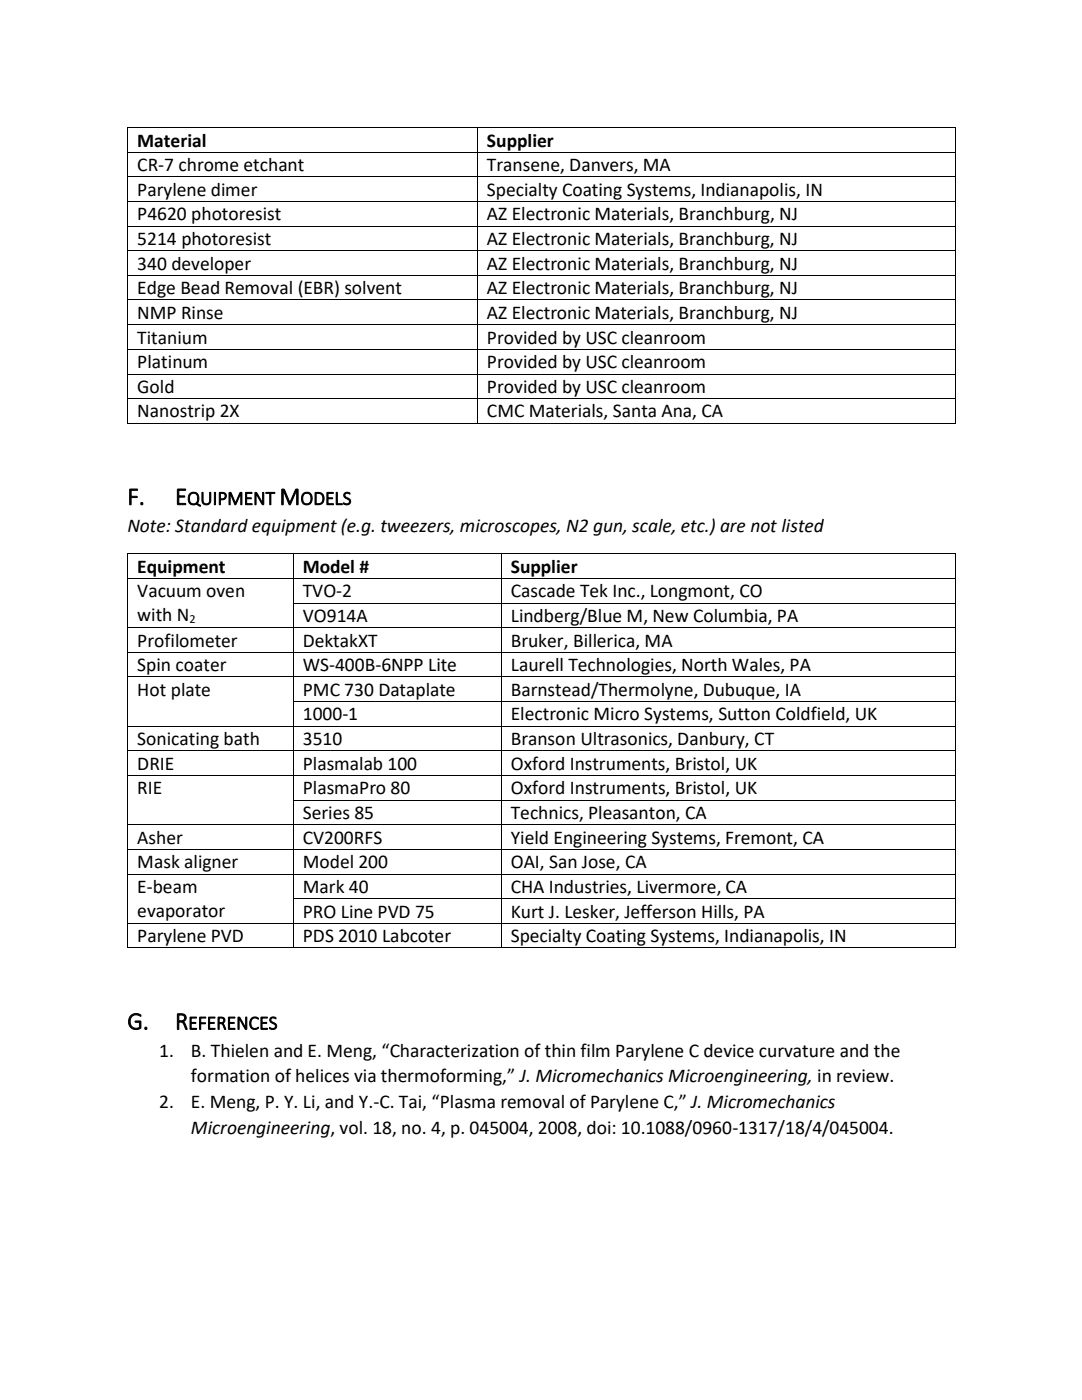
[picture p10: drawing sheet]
<svg xmlns="http://www.w3.org/2000/svg" width="216mm" height="279mm" viewBox="0 0 216 279" stroke-linecap="round" stroke-linejoin="round" font-family="sans-serif">
<defs><g id="words">
<g font-size="5">
<text x="25.4" y="100.7">F.</text>
<text x="34.9" y="100.7">E</text>
<text x="55.8" y="100.7">M</text>
<text x="25.4" y="205.4">G.</text>
<text x="34.9" y="205.4">R</text>
</g>
<g font-size="3.9">
<text x="27.4" y="29.3">Material</text>
<text x="97.2" y="29.3">Supplier</text>
<text x="27.4" y="34.2">CR-7 chrome etchant</text>
<text x="97.2" y="34.2">Transene, Danvers, MA</text>
<text x="27.4" y="39.1">Parylene dimer</text>
<text x="97.2" y="39.1">Specialty Coating Systems, Indianapolis, IN</text>
<text x="27.4" y="44">P4620 photoresist</text>
<text x="97.2" y="44">AZ Electronic Materials, Branchburg, NJ</text>
<text x="27.4" y="48.9">5214 photoresist</text>
<text x="27.4" y="53.8">340 developer</text>
<text x="97.2" y="48.9">AZ Electronic Materials, Branchburg, NJ</text>
<text x="97.2" y="53.8">AZ Electronic Materials, Branchburg, NJ</text>
<text x="27.4" y="58.7">Edge Bead Removal (EBR) solvent</text>
<text x="97.2" y="58.7">AZ Electronic Materials, Branchburg, NJ</text>
<text x="27.4" y="63.7">NMP Rinse</text>
<text x="97.2" y="63.7">AZ Electronic Materials, Branchburg, NJ</text>
<text x="27.4" y="68.6">Titanium</text>
<text x="97.2" y="68.6">Provided by USC cleanroom</text>
<text x="27.4" y="73.5">Platinum</text>
<text x="97.2" y="73.5">Provided by USC cleanroom</text>
<text x="27.4" y="78.4">Gold</text>
<text x="27.4" y="83.3">Nanostrip 2X</text>
<text x="97.2" y="78.4">Provided by USC cleanroom</text>
<text x="97.2" y="83.3">CMC Materials, Santa Ana, CA</text>
<text x="37.3" y="100.7">QUIPMENT</text>
<text x="60" y="100.7">ODELS</text>
<text x="25.4" y="106.2">Note: Standard equipment (e.g. tweezers, microscopes, N2 gun, scale, etc.) are not listed</text>
<text x="27.4" y="114.3">Equipment</text>
<text x="27.4" y="119.2">Vacuum oven</text>
<text x="60.4" y="114.3">Model #</text>
<text x="60.4" y="119.2">TVO-2</text>
<text x="101.9" y="114.3">Supplier</text>
<text x="101.9" y="119.2">Cascade Tek Inc., Longmont, CO</text>
<text x="27.4" y="124">with N</text>
<text x="60.4" y="124.1">VO914A</text>
<text x="101.9" y="124.1">Lindberg/Blue M, New Columbia, PA</text>
<text x="27.4" y="129">Profilometer</text>
<text x="60.4" y="129">DektakXT</text>
<text x="101.9" y="129">Bruker, Billerica, MA</text>
<text x="27.4" y="134">Spin coater</text>
<text x="60.4" y="134">WS-400B-6NPP Lite</text>
<text x="101.9" y="134">Laurell Technologies, North Wales, PA</text>
<text x="27.4" y="138.9">Hot plate</text>
<text x="60.4" y="138.9">PMC 730 Dataplate</text>
<text x="60.4" y="143.8">1000-1</text>
<text x="101.9" y="138.9">Barnstead/Thermolyne, Dubuque, IA</text>
<text x="101.9" y="143.8">Electronic Micro Systems, Sutton Coldfield, UK</text>
<text x="27.4" y="148.7">Sonicating bath</text>
<text x="60.4" y="148.7">3510</text>
<text x="101.9" y="148.7">Branson Ultrasonics, Danbury, CT</text>
<text x="27.4" y="153.6">DRIE</text>
<text x="60.4" y="153.6">Plasmalab 100</text>
<text x="101.9" y="153.6">Oxford Instruments, Bristol, UK</text>
<text x="27.4" y="158.5">RIE</text>
<text x="60.4" y="158.5">PlasmaPro 80</text>
<text x="101.9" y="158.5">Oxford Instruments, Bristol, UK</text>
<text x="60.4" y="163.5">Series 85</text>
<text x="101.9" y="163.5">Technics, Pleasanton, CA</text>
<text x="27.4" y="168.4">Asher</text>
<text x="27.4" y="173.3">Mask aligner</text>
<text x="60.4" y="168.4">CV200RFS</text>
<text x="60.4" y="173.3">Model 200</text>
<text x="101.9" y="168.4">Yield Engineering Systems, Fremont, CA</text>
<text x="101.9" y="173.3">OAI, San Jose, CA</text>
<text x="27.4" y="178.2">E-beam</text>
<text x="60.4" y="178.2">Mark 40</text>
<text x="101.9" y="178.2">CHA Industries, Livermore, CA</text>
<text x="27.4" y="182.9">evaporator</text>
<text x="60.4" y="183.1">PRO Line PVD 75</text>
<text x="101.9" y="183.1">Kurt J. Lesker, Jefferson Hills, PA</text>
<text x="27.4" y="188">Parylene PVD</text>
<text x="60.4" y="188">PDS 2010 Labcoter</text>
<text x="101.9" y="188">Specialty Coating Systems, Indianapolis, IN</text>
<text x="37.6" y="205.4">EFERENCES</text>
<text x="31.8" y="210.9">1.</text>
<text x="38.1" y="210.9">B. Thielen and E. Meng, “Characterization of thin film Parylene C device curvature and the</text>
<text x="31.8" y="221.1">2.</text>
<text x="38.1" y="216">formation of helices via thermoforming,” J. Micromechanics Microengineering, in review.</text>
<text x="38.1" y="221.1">E. Meng, P. Y. Li, and Y.-C. Tai, “Plasma removal of Parylene C,” J. Micromechanics</text>
<text x="38.1" y="226.3">Microengineering, vol. 18, no. 4, p. 045004, 2008, doi: 10.1088/0960-1317/18/4/045004.</text>
</g>
<text font-size="2.5" x="37.8" y="124.3">2</text>
</g></defs>
<g fill="#000">
<path d="M25.4 25.4h.2v.2h-.2z" fill-rule="evenodd"/>
<path d="M25.4 25.4h.2v.2h-.2z" fill-rule="evenodd"/>
<path d="M25.4 30.3h.2v.2h-.2z" fill-rule="evenodd"/>
<path d="M25.4 35.2h.2v.2h-.2z" fill-rule="evenodd"/>
<path d="M95.2 25.4h.2v.2h-.2z" fill-rule="evenodd"/>
<path d="M95.2 30.3h.2v.2h-.2z" fill-rule="evenodd"/>
<path d="M95.2 35.2h.2v.2h-.2z" fill-rule="evenodd"/>
<path d="M190.5 25.4h.2v.2h-.2z" fill-rule="evenodd"/>
<path d="M190.5 25.4h.2v.2h-.2z" fill-rule="evenodd"/>
<path d="M190.5 30.3h.2v.2h-.2z" fill-rule="evenodd"/>
<path d="M190.5 35.2h.2v.2h-.2z" fill-rule="evenodd"/>
<path d="M25.4 40.1h.2v.2h-.2z" fill-rule="evenodd"/>
<path d="M25.4 45h.2v.2h-.2z" fill-rule="evenodd"/>
<path d="M25.4 50h.2v.1h-.2z" fill-rule="evenodd"/>
<path d="M25.4 54.9h.2v.1h-.2z" fill-rule="evenodd"/>
<path d="M25.4 59.8h.2v.2h-.2z" fill-rule="evenodd"/>
<path d="M95.2 40.1h.2v.2h-.2z" fill-rule="evenodd"/>
<path d="M95.2 45h.2v.2h-.2z" fill-rule="evenodd"/>
<path d="M95.2 50h.2v.1h-.2z" fill-rule="evenodd"/>
<path d="M95.2 54.9h.2v.1h-.2z" fill-rule="evenodd"/>
<path d="M95.2 59.8h.2v.2h-.2z" fill-rule="evenodd"/>
<path d="M190.5 40.1h.2v.2h-.2z" fill-rule="evenodd"/>
<path d="M190.5 45h.2v.2h-.2z" fill-rule="evenodd"/>
<path d="M190.5 50h.2v.1h-.2z" fill-rule="evenodd"/>
<path d="M190.5 54.9h.2v.1h-.2z" fill-rule="evenodd"/>
<path d="M190.5 59.8h.2v.2h-.2z" fill-rule="evenodd"/>
<path d="M25.4 64.7h.2v.2h-.2z" fill-rule="evenodd"/>
<path d="M25.4 69.6h.2v.2h-.2z" fill-rule="evenodd"/>
<path d="M25.4 74.6h.2v.1h-.2z" fill-rule="evenodd"/>
<path d="M25.4 79.5h.2v.1h-.2z" fill-rule="evenodd"/>
<path d="M95.2 64.7h.2v.2h-.2z" fill-rule="evenodd"/>
<path d="M95.2 69.6h.2v.2h-.2z" fill-rule="evenodd"/>
<path d="M95.2 74.6h.2v.1h-.2z" fill-rule="evenodd"/>
<path d="M95.2 79.5h.2v.1h-.2z" fill-rule="evenodd"/>
<path d="M190.5 64.7h.2v.2h-.2z" fill-rule="evenodd"/>
<path d="M190.5 69.6h.2v.2h-.2z" fill-rule="evenodd"/>
<path d="M190.5 74.6h.2v.1h-.2z" fill-rule="evenodd"/>
<path d="M190.5 79.5h.2v.1h-.2z" fill-rule="evenodd"/>
<path d="M25.4 84.4h.2v.1h-.2z" fill-rule="evenodd"/>
<path d="M25.4 84.4h.2v.1h-.2z" fill-rule="evenodd"/>
<path d="M95.2 84.4h.2v.1h-.2z" fill-rule="evenodd"/>
<path d="M190.5 84.4h.2v.1h-.2z" fill-rule="evenodd"/>
<path d="M190.5 84.4h.2v.1h-.2z" fill-rule="evenodd"/>
<path d="M25.4 110.5h.2v.1h-.2z" fill-rule="evenodd"/>
<path d="M25.4 110.5h.2v.1h-.2z" fill-rule="evenodd"/>
<path d="M25.4 115.4h.2v.1h-.2z" fill-rule="evenodd"/>
<path d="M58.4 110.5h.2v.1h-.2z" fill-rule="evenodd"/>
<path d="M58.4 115.4h.2v.1h-.2z" fill-rule="evenodd"/>
<path d="M100 110.5h.1v.1h-.1z" fill-rule="evenodd"/>
<path d="M100 115.4h.1v.1h-.1z" fill-rule="evenodd"/>
<path d="M190.5 110.5h.2v.1h-.2z" fill-rule="evenodd"/>
<path d="M190.5 110.5h.2v.1h-.2z" fill-rule="evenodd"/>
<path d="M190.5 115.4h.2v.1h-.2z" fill-rule="evenodd"/>
<path d="M25.4 120.3h.2v.2h-.2z" fill-rule="evenodd"/>
<path d="M25.4 125.2h.2v.2h-.2z" fill-rule="evenodd"/>
<path d="M25.4 130.1h.2v.2h-.2z" fill-rule="evenodd"/>
<path d="M25.4 135h.2v.2h-.2z" fill-rule="evenodd"/>
<path d="M58.4 120.3h.2v.2h-.2z" fill-rule="evenodd"/>
<path d="M58.4 125.2h.2v.2h-.2z" fill-rule="evenodd"/>
<path d="M58.4 130.1h.2v.2h-.2z" fill-rule="evenodd"/>
<path d="M58.4 135h.2v.2h-.2z" fill-rule="evenodd"/>
<path d="M100 120.3h.1v.2h-.1z" fill-rule="evenodd"/>
<path d="M100 125.2h.1v.2h-.1z" fill-rule="evenodd"/>
<path d="M100 130.1h.1v.2h-.1z" fill-rule="evenodd"/>
<path d="M100 135h.1v.2h-.1z" fill-rule="evenodd"/>
<path d="M190.5 120.3h.2v.2h-.2z" fill-rule="evenodd"/>
<path d="M190.5 125.2h.2v.2h-.2z" fill-rule="evenodd"/>
<path d="M190.5 130.1h.2v.2h-.2z" fill-rule="evenodd"/>
<path d="M190.5 135h.2v.2h-.2z" fill-rule="evenodd"/>
<path d="M25.4 139.9h.2v.2h-.2z" fill-rule="evenodd"/>
<path d="M25.4 144.8h.2v.2h-.2z" fill-rule="evenodd"/>
<path d="M25.4 149.8h.2v.1h-.2z" fill-rule="evenodd"/>
<path d="M25.4 154.7h.2v.1h-.2z" fill-rule="evenodd"/>
<path d="M25.4 159.6h.2v.1h-.2z" fill-rule="evenodd"/>
<path d="M58.4 139.9h.2v.2h-.2z" fill-rule="evenodd"/>
<path d="M58.4 144.8h.2v.2h-.2z" fill-rule="evenodd"/>
<path d="M58.4 149.8h.2v.1h-.2z" fill-rule="evenodd"/>
<path d="M58.4 154.7h.2v.1h-.2z" fill-rule="evenodd"/>
<path d="M58.4 159.6h.2v.1h-.2z" fill-rule="evenodd"/>
<path d="M100 139.9h.1v.2h-.1z" fill-rule="evenodd"/>
<path d="M100 144.8h.1v.2h-.1z" fill-rule="evenodd"/>
<path d="M100 149.8h.1v.1h-.1z" fill-rule="evenodd"/>
<path d="M100 154.7h.1v.1h-.1z" fill-rule="evenodd"/>
<path d="M100 159.6h.1v.1h-.1z" fill-rule="evenodd"/>
<path d="M190.5 139.9h.2v.2h-.2z" fill-rule="evenodd"/>
<path d="M190.5 144.8h.2v.2h-.2z" fill-rule="evenodd"/>
<path d="M190.5 149.8h.2v.1h-.2z" fill-rule="evenodd"/>
<path d="M190.5 154.7h.2v.1h-.2z" fill-rule="evenodd"/>
<path d="M190.5 159.6h.2v.1h-.2z" fill-rule="evenodd"/>
<path d="M25.4 164.5h.2v.2h-.2z" fill-rule="evenodd"/>
<path d="M25.4 169.4h.2v.2h-.2z" fill-rule="evenodd"/>
<path d="M25.4 174.4h.2v.1h-.2z" fill-rule="evenodd"/>
<path d="M25.4 179.3h.2v.1h-.2z" fill-rule="evenodd"/>
<path d="M58.4 164.5h.2v.2h-.2z" fill-rule="evenodd"/>
<path d="M58.4 169.4h.2v.2h-.2z" fill-rule="evenodd"/>
<path d="M58.4 174.4h.2v.1h-.2z" fill-rule="evenodd"/>
<path d="M58.4 179.3h.2v.1h-.2z" fill-rule="evenodd"/>
<path d="M100 164.5h.1v.2h-.1z" fill-rule="evenodd"/>
<path d="M100 169.4h.1v.2h-.1z" fill-rule="evenodd"/>
<path d="M100 174.4h.1v.1h-.1z" fill-rule="evenodd"/>
<path d="M100 179.3h.1v.1h-.1z" fill-rule="evenodd"/>
<path d="M190.5 164.5h.2v.2h-.2z" fill-rule="evenodd"/>
<path d="M190.5 169.4h.2v.2h-.2z" fill-rule="evenodd"/>
<path d="M190.5 174.4h.2v.1h-.2z" fill-rule="evenodd"/>
<path d="M190.5 179.3h.2v.1h-.2z" fill-rule="evenodd"/>
<path d="M25.4 184.2h.2v.1h-.2z" fill-rule="evenodd"/>
<path d="M25.4 189.1h.2v.2h-.2z" fill-rule="evenodd"/>
<path d="M25.4 189.1h.2v.2h-.2z" fill-rule="evenodd"/>
<path d="M58.4 184.2h.2v.1h-.2z" fill-rule="evenodd"/>
<path d="M58.4 189.1h.2v.2h-.2z" fill-rule="evenodd"/>
<path d="M100 184.2h.1v.1h-.1z" fill-rule="evenodd"/>
<path d="M100 189.1h.1v.2h-.1z" fill-rule="evenodd"/>
<path d="M190.5 184.2h.2v.1h-.2z" fill-rule="evenodd"/>
<path d="M190.5 189.1h.2v.2h-.2z" fill-rule="evenodd"/>
<path d="M190.5 189.1h.2v.2h-.2z" fill-rule="evenodd"/>
</g>
<g fill="none" stroke="#000" stroke-width=".2">
<path d="M25.5 25.6v4.7M25.5 30.5v4.7M25.5 35.4v4.7M25.6 25.5h69.6M25.6 30.4h69.6M25.6 35.3h69.6M95.3 25.6v4.7M95.3 30.5v4.7M95.3 35.4v4.7M95.4 25.5h95.1M95.4 30.4h95.1M95.4 35.3h95.1"/>
<path d="M190.6 25.6v4.7M190.6 30.5v4.7M190.6 35.4v4.7M25.5 40.3v4.7M25.5 45.2v4.8M25.5 50.1v4.8M25.5 55v4.8M25.5 60v4.7M25.6 40.2h69.6M25.6 45.1h69.6M25.6 50h69.6M25.6 55h69.6"/>
<path d="M25.6 59.9h69.6M95.3 40.3v4.7M95.3 45.2v4.8M95.3 50.1v4.8M95.3 55v4.8M95.3 60v4.7M95.4 40.2h95.1M95.4 45.1h95.1M95.4 50h95.1M95.4 55h95.1M95.4 59.9h95.1M190.6 40.3v4.7"/>
<path d="M190.6 45.2v4.8M190.6 50.1v4.8M190.6 55v4.8M190.6 60v4.7M25.5 64.9v4.7M25.5 69.8v4.8M25.5 74.7v4.8M25.5 79.6v4.8M25.6 64.8h69.6M25.6 69.7h69.6M25.6 74.6h69.6M25.6 79.6h69.6"/>
<path d="M95.3 64.9v4.7M95.3 69.8v4.8M95.3 74.7v4.8M95.3 79.6v4.8M95.4 64.8h95.1M95.4 69.7h95.1M95.4 74.6h95.1M95.4 79.6h95.1M190.6 64.9v4.7M190.6 69.8v4.8M190.6 74.7v4.8M190.6 79.6v4.8"/>
<path d="M25.6 84.5h69.6M95.4 84.5h95.1M25.5 110.6v4.8M25.5 115.5v4.8M25.6 110.5h32.8M25.6 115.5h32.8M58.5 110.6v4.8M58.5 115.5v4.8M58.6 110.5h41.4M58.6 115.5h41.4M100.1 110.6v4.8M100.1 115.5v4.8"/>
<path d="M100.1 110.5h90.4M100.1 115.5h90.4M190.6 110.6v4.8M190.6 115.5v4.8M25.5 120.5v4.7M25.5 125.4v4.7M25.5 130.3v4.7M25.5 135.2v4.7M25.6 125.3h32.8M25.6 130.2h32.8M25.6 135.1h32.8M58.5 120.5v4.7"/>
<path d="M58.5 125.4v4.7M58.5 130.3v4.7M58.5 135.2v4.7M58.6 120.4h41.4M58.6 125.3h41.4M58.6 130.2h41.4M58.6 135.1h41.4M100.1 120.5v4.7M100.1 125.4v4.7M100.1 130.3v4.7M100.1 135.2v4.7M100.1 120.4h90.4"/>
<path d="M100.1 125.3h90.4M100.1 130.2h90.4M100.1 135.1h90.4M190.6 120.5v4.7M190.6 125.4v4.7M190.6 130.3v4.7M190.6 135.2v4.7M25.5 140.1v4.7M25.5 145v4.8M25.5 149.9v4.8M25.5 154.8v4.8M25.5 159.7v4.8"/>
<path d="M25.6 144.9h32.8M25.6 149.8h32.8M25.6 154.8h32.8M58.5 140.1v4.7M58.5 145v4.8M58.5 149.9v4.8M58.5 154.8v4.8M58.5 159.7v4.8M58.6 140h41.4M58.6 144.9h41.4M58.6 149.8h41.4M58.6 154.8h41.4"/>
<path d="M58.6 159.7h41.4M100.1 140.1v4.7M100.1 145v4.8M100.1 149.9v4.8M100.1 154.8v4.8M100.1 159.7v4.8M100.1 140h90.4M100.1 144.9h90.4M100.1 149.8h90.4M100.1 154.8h90.4M100.1 159.7h90.4M190.6 140.1v4.7"/>
<path d="M190.6 145v4.8M190.6 149.9v4.8M190.6 154.8v4.8M190.6 159.7v4.8M25.5 164.7v4.7M25.5 169.6v4.8M25.5 174.5v4.8M25.5 179.4v4.8M25.6 164.6h32.8M25.6 169.5h32.8M25.6 174.4h32.8M58.5 164.7v4.7"/>
<path d="M58.5 169.6v4.8M58.5 174.5v4.8M58.5 179.4v4.8M58.6 164.6h41.4M58.6 169.5h41.4M58.6 174.4h41.4M58.6 179.3h41.4M100.1 164.7v4.7M100.1 169.6v4.8M100.1 174.5v4.8M100.1 179.4v4.8M100.1 164.6h90.4"/>
<path d="M100.1 169.5h90.4M100.1 174.4h90.4M100.1 179.3h90.4M190.6 164.7v4.7M190.6 169.6v4.8M190.6 174.5v4.8M190.6 179.4v4.8M25.5 184.3v4.8M25.6 184.3h32.8M25.6 189.2h32.8M58.5 184.3v4.8M58.6 184.3h41.4"/>
<path d="M58.6 189.2h41.4M100.1 184.3v4.8M100.1 184.3h90.4M100.1 189.2h90.4M190.6 184.3v4.8"/>
</g>
<use href="#words"/>
</svg>
